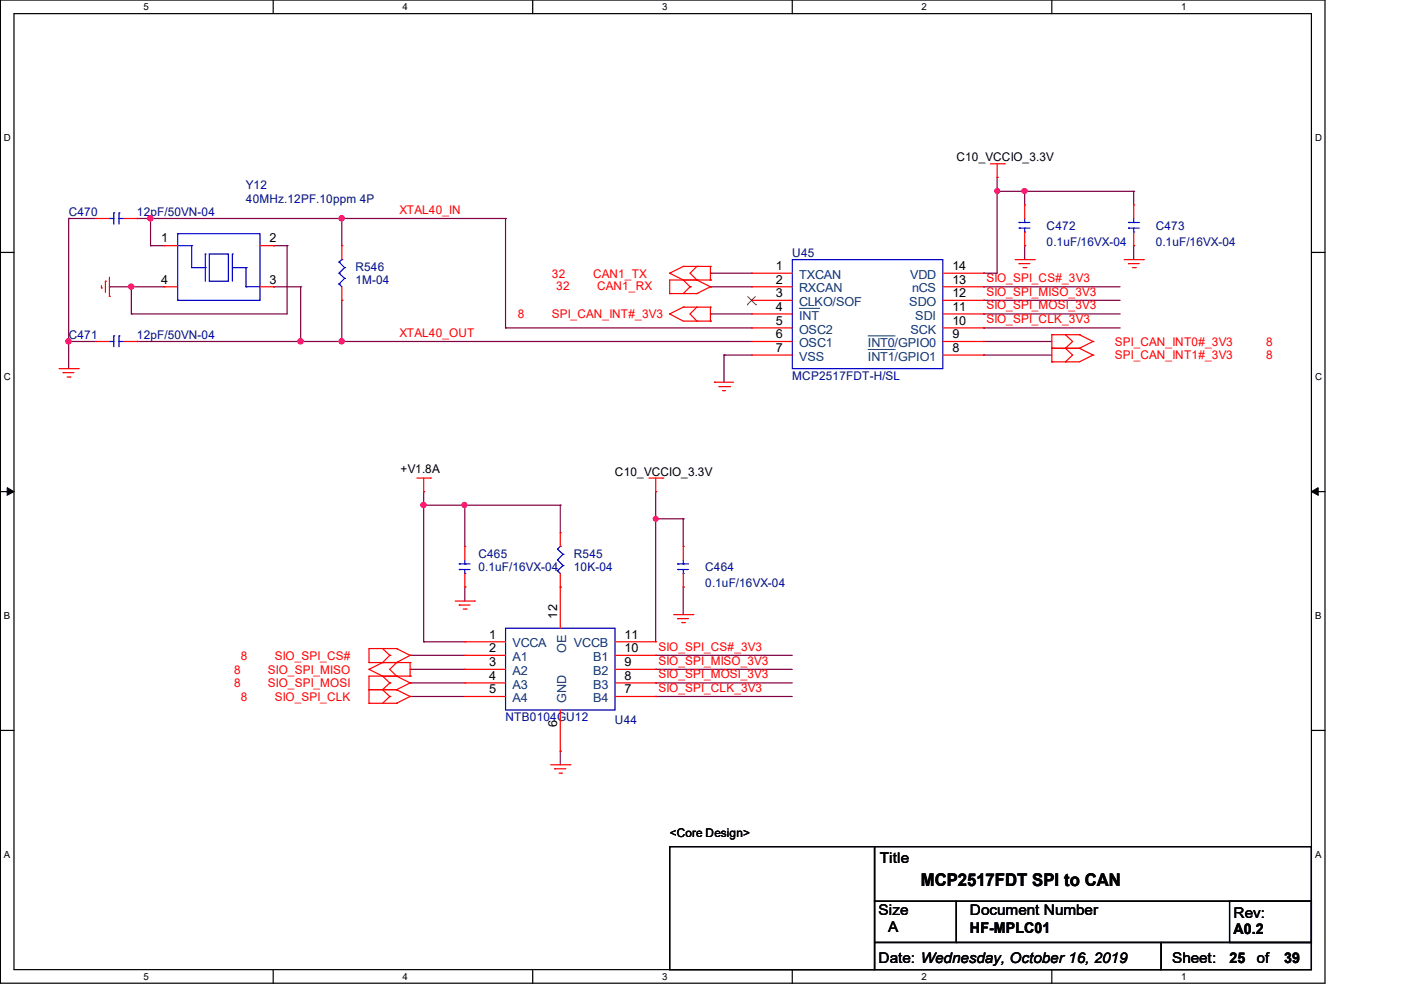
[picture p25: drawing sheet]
<svg xmlns="http://www.w3.org/2000/svg" width="297mm" height="210mm" viewBox="0 0 297 210" stroke-linecap="round" stroke-linejoin="round" font-family="sans-serif">
<defs><g id="words">
<text font-size="3.7" x="195.2" y="187.8">MCP2517FDT SPI to CAN</text>
<g font-size="3.1">
<text x="186.5" y="183">Title</text>
<text x="186.3" y="194">Size</text>
<text x="188.3" y="197.7">A</text>
<text x="205.7" y="194">Document Number</text>
<text x="205.7" y="197.8">HF-MPLC01</text>
<text x="261.5" y="194.6">Rev:</text>
<text x="261.5" y="198.1">A0.2</text>
<text x="186.3" y="204.1">Date: Wednesday, October 16, 2019</text>
<text x="248.5" y="204.1">Sheet:</text>
<text x="260.7" y="204.2">25</text>
<text x="266.4" y="204.1">of</text>
<text x="272.3" y="204.2">39</text>
</g>
<g font-size="2.6">
<text x="34.2" y="51.4">1</text>
<text x="57.1" y="51.4">2</text>
<text x="164.5" y="57.2">1</text>
<text x="201.9" y="57.2">14</text>
<text x="34.2" y="60.1">4</text>
<text x="57.1" y="60.1">3</text>
<text x="164.5" y="65.9">4</text>
<text x="164.5" y="63">3</text>
<text x="164.5" y="60.1">2</text>
<text x="201.9" y="60.1">13</text>
<text x="201.9" y="63">12</text>
<text x="201.9" y="65.9">11</text>
<text x="164.5" y="71.7">6</text>
<text x="164.5" y="68.8">5</text>
<text x="201.9" y="68.8">10</text>
<text x="201.9" y="71.7">9</text>
<text x="164.5" y="74.6">7</text>
<text x="201.9" y="74.6">8</text>
<text x="118.1" y="131.2" transform="rotate(-90 118.1 131.2)">12</text>
<text x="103.7" y="135.4">1</text>
<text x="132.4" y="135.4">11</text>
<text x="103.7" y="138.3">2</text>
<text x="103.7" y="141.2">3</text>
<text x="132.4" y="141.2">9</text>
<text x="132.4" y="138.3">10</text>
<text x="103.7" y="144.1">4</text>
<text x="103.7" y="147">5</text>
<text x="132.4" y="147">7</text>
<text x="132.4" y="144.1">8</text>
<text x="118.1" y="154.1" transform="rotate(-90 118.1 154.1)">6</text>
</g>
<g font-size="2.6" fill="#004080">
<text x="169.4" y="59.1">TXCAN</text>
<text x="193" y="59.1">VDD</text>
<text x="169.4" y="64.9">CLKO/SOF</text>
<text x="169.4" y="62">RXCAN</text>
<text x="192.8" y="64.9">SDO</text>
<text x="193.4" y="62">nCS</text>
<text x="169.4" y="70.7">OSC2</text>
<text x="169.4" y="67.7">INT</text>
<text x="193" y="70.7">SCK</text>
<text x="194.1" y="67.7">SDI</text>
<text x="169.4" y="76.5">VSS</text>
<text x="169.4" y="73.6">OSC1</text>
<text x="184" y="73.6">INT0/GPIO0</text>
<text x="184" y="76.5">INT1/GPIO1</text>
<text x="108.6" y="137.3">VCCA</text>
<text x="121.7" y="137.3">VCCB</text>
<text x="108.6" y="140.1">A1</text>
<text x="108.6" y="143.1">A2</text>
<text x="120.1" y="138.5" transform="rotate(-90 120.1 138.5)">OE</text>
<text x="125.7" y="143.1">B2</text>
<text x="125.7" y="140.1">B1</text>
<text x="108.6" y="146">A3</text>
<text x="108.6" y="148.9">A4</text>
<text x="120.1" y="149.1" transform="rotate(-90 120.1 149.1)">GND</text>
<text x="125.7" y="148.9">B4</text>
<text x="125.7" y="146">B3</text>
</g>
<g font-size="2.5">
<text x="202.8" y="34.2">C10_VCCIO_3.3V</text>
<text x="84.9" y="100.3">+V1.8A</text>
<text x="130.4" y="100.9">C10_VCCIO_3.3V</text>
<text x="142" y="177.6">&lt;Core Design&gt;</text>
</g>
<g font-size="2.5" fill="#000080">
<text x="52.2" y="40">Y12</text>
<text x="14.6" y="45.8">C470</text>
<text x="29" y="45.8">12pF/50VN-04</text>
<text x="52.2" y="42.9">40MHz.12PF.10ppm 4P</text>
<text x="221.9" y="48.7">C472</text>
<text x="221.9" y="52.2">0.1uF/16VX-04</text>
<text x="245" y="48.7">C473</text>
<text x="245" y="52.2">0.1uF/16VX-04</text>
<text x="75.4" y="57.4">R546</text>
<text x="168" y="54.5">U45</text>
<text x="75.4" y="60.3">1M-04</text>
<text x="14.6" y="71.9">C471</text>
<text x="29" y="71.9">12pF/50VN-04</text>
<text x="168" y="80.5">MCP2517FDT-H/SL</text>
<text x="101.4" y="118.2">C465</text>
<text x="121.7" y="118.2">R545</text>
<text x="101.4" y="121.1">0.1uF/16VX-04</text>
<text x="121.7" y="121.1">10K-04</text>
<text x="149.5" y="121.1">C464</text>
<text x="149.5" y="124.6">0.1uF/16VX-04</text>
<text x="107.2" y="152.9">NTB0104GU12</text>
<text x="130.4" y="153.5">U44</text>
</g>
<g font-size="2.5" fill="#f00">
<text x="84.7" y="45.3">XTAL40_IN</text>
<text x="117" y="58.9">32</text>
<text x="125.7" y="58.9">CAN1_TX</text>
<text x="209.1" y="59.8">SIO_SPI_CS#_3V3</text>
<text x="117.9" y="61.4">32</text>
<text x="126.6" y="61.4">CAN1_RX</text>
<text x="209.1" y="62.7">SIO_SPI_MISO_3V3</text>
<text x="209.1" y="65.5">SIO_SPI_MOSI_3V3</text>
<text x="84.7" y="71.4">XTAL40_OUT</text>
<text x="109.8" y="67.5">8</text>
<text x="117" y="67.5">SPI_CAN_INT#_3V3</text>
<text x="209.1" y="68.5">SIO_SPI_CLK_3V3</text>
<text x="236.4" y="73.3">SPI_CAN_INT0#_3V3</text>
<text x="236.4" y="76.2">SPI_CAN_INT1#_3V3</text>
<text x="268.5" y="73.3">8</text>
<text x="268.5" y="76.2">8</text>
<text x="139.6" y="137.9">SIO_SPI_CS#_3V3</text>
<text x="49.6" y="142.8">8</text>
<text x="51.1" y="139.9">8</text>
<text x="56.8" y="142.8">SIO_SPI_MISO</text>
<text x="58.3" y="139.9">SIO_SPI_CS#</text>
<text x="139.6" y="140.9">SIO_SPI_MISO_3V3</text>
<text x="139.6" y="143.8">SIO_SPI_MOSI_3V3</text>
<text x="49.6" y="145.7">8</text>
<text x="51.1" y="148.6">8</text>
<text x="56.8" y="145.7">SIO_SPI_MOSI</text>
<text x="58.3" y="148.6">SIO_SPI_CLK</text>
<text x="139.6" y="146.7">SIO_SPI_CLK_3V3</text>
</g>
<g font-size="2">
<text x="30.4" y="2.1">5</text>
<text x="85.3" y="2.1">4</text>
<text x="140.4" y="2.1">3</text>
<text x="195.4" y="2.1">2</text>
<text x="250.4" y="2.1">1</text>
<text x=".8" y="30">D</text>
<text x="278.8" y="30">D</text>
<text x=".8" y="80.6">C</text>
<text x="278.8" y="80.6">C</text>
<text x=".8" y="131.3">B</text>
<text x="278.8" y="131.3">B</text>
<text x=".8" y="182">A</text>
<text x="278.8" y="182">A</text>
<text x="30.4" y="207.7">5</text>
<text x="85.3" y="207.7">4</text>
<text x="140.4" y="207.7">3</text>
<text x="195.4" y="207.7">2</text>
<text x="250.4" y="207.7">1</text>
</g>
</g></defs>
<path d="M.1 0h280.8v208.5h-280.8zM3 2.9h275v202.7h-275z" fill="none" stroke="#000" stroke-width=".25"/>
<g fill="#fff">
<path d="M30.4 .4h1v2.2h-1z"/>
<path d="M30.4 205.9h1v2.2h-1z"/>
</g>
<path d="M57.9 0v2.9M57.9 205.6v2.9" fill="none" stroke="#000" stroke-width=".25"/>
<g fill="#fff">
<path d="M85.3 .4h1.1v2.2h-1.1z"/>
<path d="M85.3 205.9h1.1v2.2h-1.1z"/>
</g>
<path d="M112.9 0v2.9M112.9 205.6v2.9" fill="none" stroke="#000" stroke-width=".25"/>
<g fill="#fff">
<path d="M140.4 .4h1v2.2h-1z"/>
<path d="M140.4 205.9h1v2.2h-1z"/>
</g>
<path d="M168 0v2.9M168 205.6v2.9" fill="none" stroke="#000" stroke-width=".25"/>
<g fill="#fff">
<path d="M195.4 .4h1v2.2h-1z"/>
<path d="M195.4 205.9h1v2.2h-1z"/>
</g>
<path d="M223 0v2.9M223 205.6v2.9" fill="none" stroke="#000" stroke-width=".25"/>
<g fill="#fff">
<path d="M250.4 .4h1.1v2.2h-1.1z"/>
<path d="M250.4 205.9h1.1v2.2h-1.1z"/>
<path d="M.8 28.2h1.4v2.2h-1.4z"/>
<path d="M278.8 28.2h1.4v2.2h-1.4z"/>
<path d="M.8 78.8h1.4v2.2h-1.4z"/>
<path d="M278.8 78.8h1.4v2.2h-1.4z"/>
</g>
<path d="M.1 53.5h2.9M278 53.5h2.9" fill="none" stroke="#000" stroke-width=".25"/>
<g fill="#fff">
<path d="M.8 129.6h1.3v2.2h-1.3z"/>
<path d="M278.8 129.6h1.3v2.2h-1.3z"/>
</g>
<path d="M.1 104.2h2.9M278 104.2h2.9" fill="none" stroke="#000" stroke-width=".25"/>
<path d="M1.5 103.4l1.5 .8-1.5 .8zM278 104.2l1.5-.8v1.6z" fill="#000" stroke="#000" stroke-width=".21"/>
<g fill="#fff">
<path d="M.8 180.2h1.2v2.2h-1.2z"/>
<path d="M278.8 180.2h1.2v2.2h-1.2z"/>
</g>
<path d="M.1 154.9h2.9M278 154.9h2.9M142 179.5h43.4v26.1h-43.4zM185.4 179.5h92.6v11.6h-92.6zM185.4 191.1h17.4v8.7h-17.4zM185.4 199.8h60.8v5.8h-60.8zM202.8 191.1h75.2v8.7h-75.2zM246.2 199.8h31.8v5.8h-31.8zM260.7 191.1h17.3v8.7h-17.3z" fill="none" stroke="#000" stroke-width=".25"/>
<g fill="none" stroke="#800040" stroke-width=".25">
<path d="M211.4 37.6h.1M211.4 37.6v20.3h-2.9M14.6 46.3h.1M14.6 46.3h5.7M14.6 46.3v31.9M29 46.3h.1M29 46.3h78.2M31.9 52.1h.1M31.9 46.3h.1M31.9 52.1h2.9M31.9 46.3v5.8M58 52.1h.1"/>
<path d="M58 52.1h2.9M60.9 52.1h.1M60.9 52.1v14.5h-33M72.5 46.3h.1M72.5 46.3v5.8M107.2 46.3h.1M107.2 46.3v23.2M150.6 57.9h.1M150.6 57.9h8.7M208.5 57.9h.1M211.4 40.6h.1M211.4 40.6h29"/>
<path d="M217.3 40.6h.1M217.3 52.1h.1M217.3 40.6v2.8M217.3 52.1v2.9M240.4 40.6h.1M240.4 52.1h.1M240.4 40.6v2.8M240.4 52.1v2.9M14.6 72.4h.1M14.6 72.4h5.7M23.2 60.8h.1M23.2 60.8h11.6"/>
<path d="M27.9 60.8h.1M27.9 66.6h.1M27.9 60.8v5.8M29 72.4h.1M29 72.4h130.3M58 60.8h.1M58 60.8h5.8M63.8 60.8h.1M63.8 72.4h.1M63.8 60.8v11.6M72.5 72.4h.1M72.5 63.7h.1"/>
<path d="M72.5 63.7v8.7M107.2 69.5h.1M107.2 69.5h52.1M150.6 66.6h.1M150.6 60.8h.1M150.6 60.8h8.7M150.6 66.6h8.7M153.5 75.3h.1M153.5 75.3h5.8M153.5 75.3v5.7M208.5 60.8h.1M208.5 63.7h.1"/>
<path d="M208.5 66.6h.1M208.5 69.5h.1M208.5 75.3h.1M208.5 72.4h.1M208.5 60.8h29M208.5 63.7h29M208.5 66.6h29M208.5 69.5h29M208.5 75.3h14.5M208.5 72.4h14.5M89.8 104.2h.1M89.8 107.1h.1"/>
<path d="M89.8 104.2v31.9M89.8 107.1h29M98.6 107.1h.1M98.6 107.1v8.7M118.8 107.1h.1M118.8 107.1v5.9M139 110h.1M139 104.2h.1M139 104.2v31.9M139 110h5.9M144.9 110h.1M144.9 110v5.8"/>
<path d="M87 139h.1M87 139h11.6M89.8 136.1h.1M89.8 136.1h8.8M98.6 124.5h.1M98.6 124.5v2.9M139 139h.1M139 139h29M144.9 124.5h.1M144.9 124.5v5.8M87 141.9h.1M87 144.8h.1"/>
<path d="M87 147.7h.1M87 141.9h11.6M87 144.8h11.6M87 147.7h11.6M118.8 159.3h.1M118.8 159.3v2.9M139 141.9h.1M139 144.8h.1M139 147.7h.1M139 141.9h29M139 144.8h29M139 147.7h29"/>
</g>
<g fill="#f0f" stroke="#f0f" stroke-width=".25">
<circle cx="63.7" cy="72.4" r=".55"/>
<circle cx="27.8" cy="60.8" r=".55"/>
<circle cx="72.4" cy="72.4" r=".55"/>
<circle cx="72.4" cy="46.3" r=".55"/>
<circle cx="14.5" cy="72.4" r=".55"/>
<circle cx="31.9" cy="46.3" r=".55"/>
<circle cx="211.4" cy="40.5" r=".51"/>
<circle cx="217.2" cy="40.5" r=".53"/>
<circle cx="139" cy="110" r=".51"/>
<circle cx="89.8" cy="107.1" r=".55"/>
<circle cx="98.4" cy="107.1" r=".53"/>
</g>
<g fill="none" stroke="#f00" stroke-width=".25">
<path d="M210 34.7h2.9M211.4 37.6h.1M211.4 34.7v2.9M212.9 34.7h.1M20.3 46.3h.1M20.3 46.3h2.9M22.4 59.6h.1M22.4 59.6v2.4M23.2 58.8v4M26.2 46.3h2.8M29 46.3h.1M34.8 52.1h.1"/>
<path d="M34.8 52.1h2.9M55.1 52.1h2.9M58 52.1h.1M72.5 52.1h.1M72.5 52.1v2.9M142 57.9h.1M142 57.9l2.9 1.5 1.4 1.4M144.9 56.5h.1M144.9 56.5l-2.9 1.4M144.9 56.5h5.7M147.7 59.4h.1M147.7 56.5h.1"/>
<path d="M147.7 56.5l-1.4 1.4 1.4 1.5M147.7 59.4l2.9 1.4M150.6 59.4h.1M150.6 56.5h.1M150.6 59.4h-8.6v2.8M150.6 56.5v2.9M159.3 57.9h.1M159.3 57.9h8.7M199.9 57.9h8.6M208.5 57.9h.1M215.2 55h4.1M216.1 55.9h.1"/>
<path d="M216.1 55.9h2.3M216.9 56.7h.6M217.3 43.4h.1M217.3 52.1h.1M217.3 43.4v2.9M217.3 49.2v2.9M217.5 56.7h.1M219.3 55h.1M238.3 55h4.1M239.3 55.9h.1M239.3 55.9h2.3M240.1 56.7h.6"/>
<path d="M240.4 43.4h.1M240.4 52.1h.1M240.4 43.4v2.9M240.4 49.2v2.9M240.7 56.7h.1M242.4 55h.1M12.5 78.2h4.1M13.4 79h.1M13.4 79h2.3M14.2 79.9h.6M14.8 79.9h.1M16.6 78.2h.1"/>
<path d="M20.3 72.4h.1M20.3 72.4h2.9M21.5 61.1h.1M21.5 60.6v.5M23.2 62.8h.1M26.2 72.4h2.8M29 72.4h.1M34.8 60.8h.1M34.8 60.8h2.9M55.1 60.8h2.9M58 60.8h.1M72.5 63.7h.1"/>
<path d="M72.5 60.8v2.9M142 62.2h.1M142 66.6h.1M142 62.2h5.7M142 66.6l2.9 1.5h5.7M144.9 65.1h.1M144.9 65.1l-2.9 1.5M144.9 65.1h5.7M146.3 60.8h.1M146.3 60.8l-1.4 1.4M147.7 62.2h.1M147.7 68.1h.1"/>
<path d="M147.7 65.1h.1M147.7 65.1l-1.4 1.5 1.4 1.5M150.6 60.8h.1M150.6 68.1h.1M150.6 65.1h.1M150.6 65.1v3M150.6 60.8l-2.9 1.4M159.3 75.3h.1M159.3 72.4h.1M159.3 69.5h.1M159.3 66.6h.1M159.3 63.7h.1"/>
<path d="M159.3 60.8h.1M159.3 60.8h8.7M159.3 63.7h8.7M159.3 66.6h8.7M159.3 69.5h8.7M159.3 72.4h8.7M159.3 75.3h8.7M199.9 60.8h8.6M199.9 63.7h8.6M199.9 66.6h8.6M199.9 69.5h8.6M199.9 72.4h8.6"/>
<path d="M199.9 75.3h8.6M208.5 60.8h.1M208.5 63.7h.1M208.5 66.6h.1M208.5 69.5h.1M208.5 72.4h.1M208.5 75.3h.1M223 73.8h.1M223 71h.1M223 76.7h.1M223 73.8h5.9M223 71h5.9"/>
<path d="M223 71v5.7M225.9 73.8h.1M225.9 71h.1M225.9 76.7h.1M225.9 71l1.5 1.4-1.5 1.4M225.9 73.8l1.5 1.5-1.5 1.4M228.9 71h.1M228.9 73.8h.1M228.9 71l2.8 1.4M228.9 73.8l2.8 1.5M231.7 72.4h.1M231.7 75.3h.1"/>
<path d="M231.7 72.4l-2.8 1.4M231.7 75.3l-2.8 1.4h-5.9M151.5 81h.1M151.5 81h4M152.4 82h2.3M153.2 82.8h.1M153.2 82.8h.6M154.7 82h.1M88.4 101.4h2.9M89.8 104.2h.1M89.8 101.4v2.8M91.3 101.4h.1"/>
<path d="M98.6 115.8h.1M98.6 115.8v2.9M118.8 113h.1M118.8 113v2.8M137.6 101.4h2.9M139 104.2h.1M139 101.4v2.8M140.5 101.4h.1M144.9 115.8h.1M144.9 115.8v2.9M81.1 137.5l1.5 1.5M82.6 139h.1"/>
<path d="M82.6 139l-1.5 1.5M84.1 137.5h.1M84.1 137.5h-5.9v3M84.1 137.5l2.9 1.5M87 139h.1M87 139l-2.9 1.5M96.5 127.4h4.1M97.4 128.3h.1M97.4 128.3h2.3M98.2 129.1h.6M98.6 139h.1M98.6 136.1h.1"/>
<path d="M98.6 124.5h.1M98.6 139h8.6M98.6 136.1h8.6M98.6 121.6v2.9M98.8 129.1h.1M100.6 127.4h.1M118.8 124.5h.1M118.8 121.6v11.6M130.4 139h8.6M130.4 136.1h8.6M139 136.1h.1M139 139h.1"/>
<path d="M142.8 130.3h4.1M143.7 131.2h.1M143.7 131.2h2.3M144.5 132h.6M144.9 124.5h.1M144.9 121.6v2.9M145.1 132h.1M146.9 130.3h.1M78.2 140.5h.1M78.2 141.9h.1M78.2 146.2h.1M78.2 149.1h.1"/>
<path d="M78.2 140.5h8.8M78.2 141.9l2.9 1.5 1.5 1.4M78.2 146.2h5.9M78.2 149.1h5.9M81.1 140.5h.1M81.1 140.5l-2.9 1.4M82.6 144.8h.1M82.6 147.7h.1M82.6 144.8l-1.5 1.4 1.5 1.5M82.6 147.7l-1.5 1.4M84.1 140.5h.1M84.1 143.4h.1"/>
<path d="M84.1 146.2h.1M84.1 149.1h.1M84.1 140.5l-1.5 1.4 1.5 1.5M84.1 143.4l2.9 1.4M84.1 146.2l2.9 1.5M87 143.4h.1M87 140.5h.1M87 144.8h.1M87 147.7h.1M87 143.4h-8.8v5.7M87 140.5v2.9M87 144.8l-2.9 1.4"/>
<path d="M87 147.7l-2.9 1.4M98.6 141.9h.1M98.6 144.8h.1M98.6 147.7h.1M98.6 141.9h8.6M98.6 144.8h8.6M98.6 147.7h8.6M118.8 159.3h.1M118.8 150.6v8.7M130.4 141.9h8.6M130.4 144.8h8.6M130.4 147.7h8.6"/>
<path d="M139 147.7h.1M139 144.8h.1M139 141.9h.1M116.8 162.2h4M117.6 163h.1M117.6 163h2.4M118.5 163.9h.5M119 163.9h.1M120.8 162.2h.1"/>
</g>
<g fill="none" stroke="#00f" stroke-width=".25">
<path d="M23.2 46.3h.1M23.2 46.3h.9M24.1 45.1h.1M24.1 45.1v2.4M25.2 45.1h.1M25.2 46.3h.1M25.2 46.3h1M25.2 45.1v2.4M37.7 49.5h17.4v14.2h-17.4zM37.7 52.1h2.9M40.6 52.1h.1M40.6 56.7h.1"/>
<path d="M40.6 56.7h2.9M40.6 52.1v4.6M43.5 53.9h.1M43.5 56.7h.1M43.5 53.9v5.7M44.4 53.9h4v5.7h-4zM49.3 53.9h.1M49.3 53.9v5.7M49.3 56.7h2.9M52.2 56.7h.1M52.2 56.7v4.1M71.9 55.6h.1"/>
<path d="M71.9 57.9h.1M71.9 55.6l1.2 1.1M71.9 57.9l1.2 1.1M72.5 55h.1M72.5 55l-.6 .6M73.1 59h.1M73.1 56.7h.1M73.1 59l-1.2 1.2M73.1 56.7l-1.2 1.2M168 55h31.9v23.2h-31.9zM216.1 48.4h.1M216.1 47.2h.1"/>
<path d="M216.1 48.4h2.3M216.1 47.2h2.3M217.3 49.2h.1M217.3 47.2h.1M217.3 46.3v.9M217.3 48.4v.8M239.3 48.4h.1M239.3 47.2h.1M239.3 48.4h2.3M239.3 47.2h2.3M240.4 49.2h.1M240.4 47.2h.1"/>
<path d="M240.4 46.3v.9M240.4 48.4v.8M23.2 72.4h.1M23.2 72.4h.9M24.1 71.2h.1M24.1 71.2v2.3M25.2 71.2h.1M25.2 72.4h.1M25.2 71.2v2.3M25.2 72.4h1M52.2 60.8h.1M52.2 60.8h2.9"/>
<path d="M71.9 60.2h.1M71.9 60.2l.6 .6M97.4 119.6h.1M97.4 119.6h2.3M98.6 119.6h.1M98.6 118.7v.9M118.2 116.4h.1M118.2 118.7h.1M118.2 116.4l1.2 1.1M118.2 118.7l1.2 1.2M118.8 115.8h.1M118.8 115.8l-.6 .6"/>
<path d="M119.4 119.9h.1M119.4 117.5h.1M119.4 119.9l-1.2 1.1M119.4 117.5l-1.2 1.2M143.7 119.6h.1M143.7 119.6h2.3M144.9 119.6h.1M144.9 118.7v.9M97.4 120.7h.1M97.4 120.7h2.3M98.6 121.6h.1M98.6 120.7v.9"/>
<path d="M107.2 133.2h23.2v17.4h-23.2zM118.2 121h.1M118.2 121l.6 .6M143.7 120.7h.1M143.7 120.7h2.3M144.9 121.6h.1M144.9 120.7v.9"/>
</g>
<path d="M169.4 65.4h4.3M173.7 65.4h.1M184 71.2h5.7M184 74.1h5.7M189.7 71.2h.1M189.7 74.1h.1" fill="none" stroke="#004080" stroke-width=".21"/>
<path d="M158.4 64.6h.1M158.5 62.8l1.8 1.8M160.2 62.8l-1.8 1.8M160.3 64.6h.1" fill="none" stroke="#804000" stroke-width=".21"/>
<use href="#words"/>
</svg>
